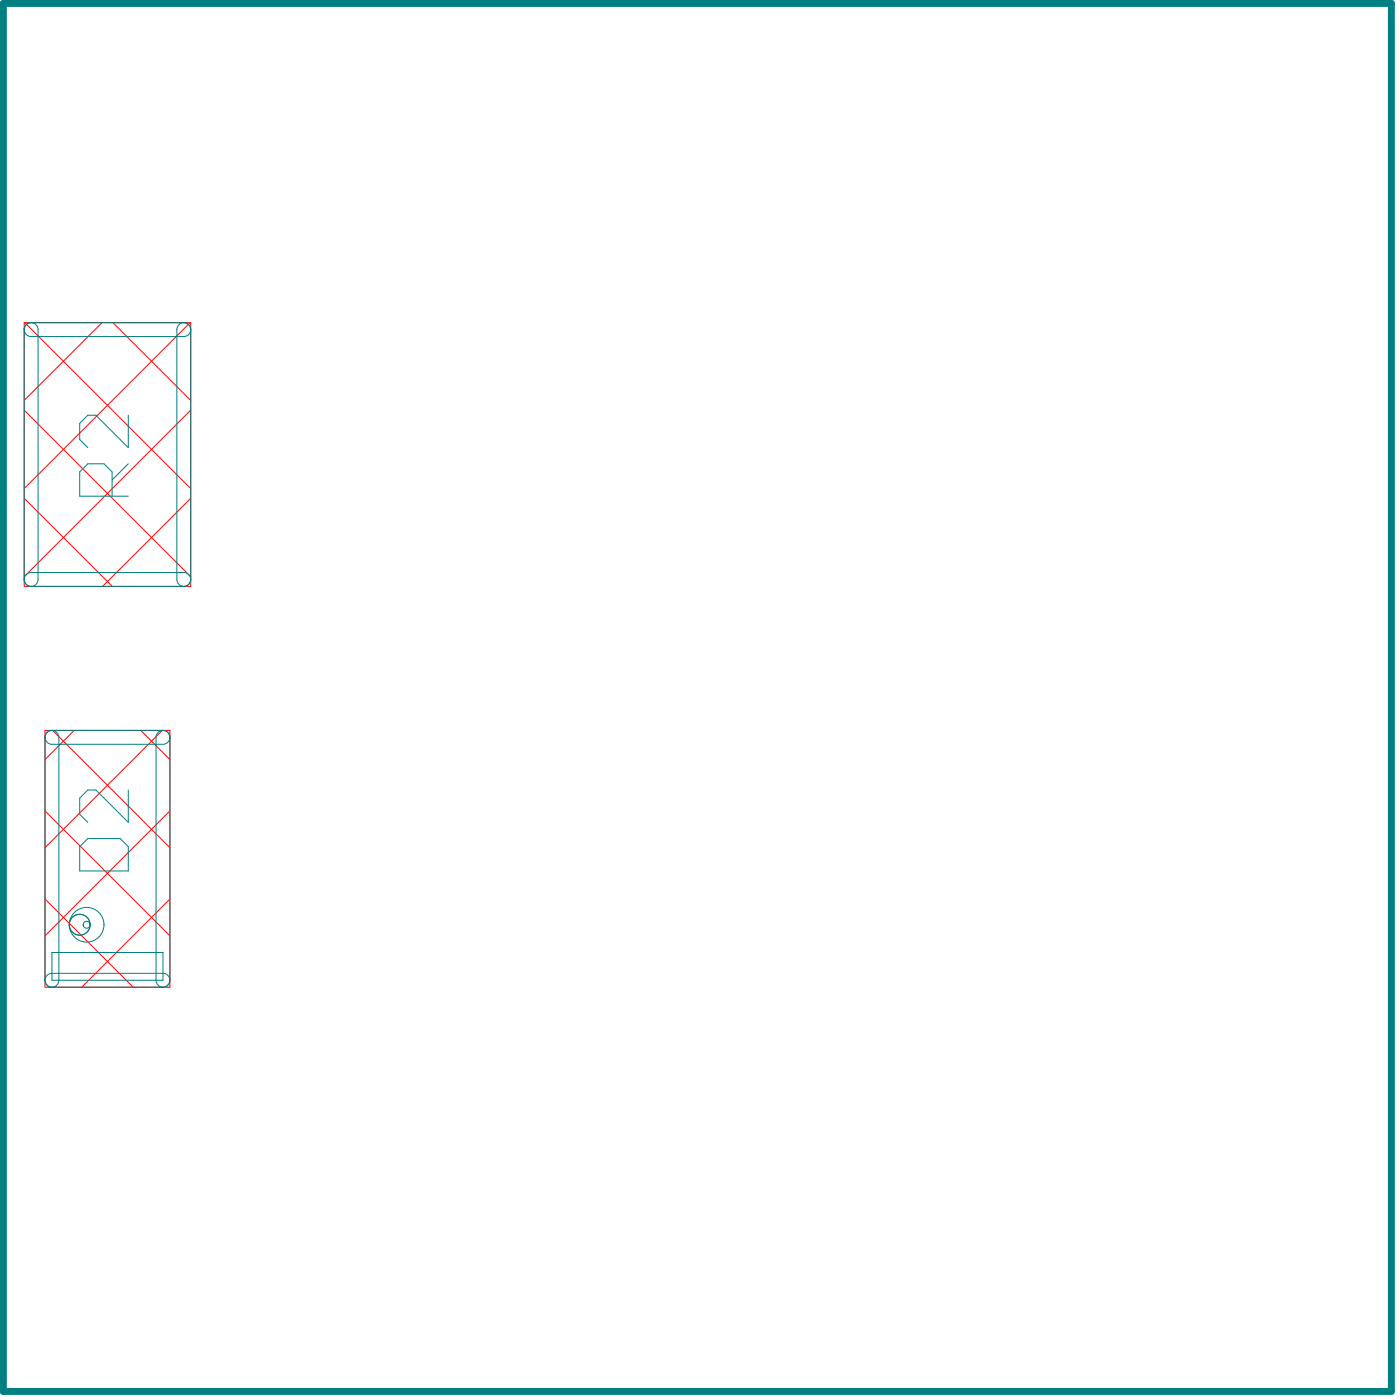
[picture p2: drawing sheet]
<svg xmlns="http://www.w3.org/2000/svg" width="67mm" height="67mm" viewBox="0 0 67 67" stroke-linecap="round" stroke-linejoin="round" font-family="sans-serif">
<g fill="none" stroke="#f00" stroke-width=".05">
<path d="M1.2 15.4h7.9v12.7h-7.9zM1.2 19.6l7.9 8M1.2 15.4l7.9 8M4.9 15.4l-3.7 3.8M5.4 15.4l3.7 3.8M9.1 15.4l-7.9 8M9.1 19.6l-7.9 8M1.2 23.9l4.2 4.2M2.2 35h5.9v12.3h-5.9zM2.2 38.8l5.9 6M2.5 35l5.6 5.6M3.5 35l-1.3 1.4"/>
<path d="M6.7 35l1.4 1.4M7.8 35l-5.6 5.6M8.1 38.8l-5.9 6M9.1 23.9l-4.2 4.2M2.2 43l4.2 4.3M8.1 43l-4.2 4.3"/>
</g>
<g fill="none" stroke="#008080" stroke-width=".05">
<path d="M1.2 15.6a.33 .33 0 0 1 .4-.1 .33 .33 0 0 1 .2 .3v11.9a.33 .33 0 0 1-.3 .4 .33 .33 0 0 1-.3-.4zM1.2 15.6l.3-.2h7.3a.33 .33 0 0 1 .3 .4 .33 .33 0 0 1-.3 .3h-7.3a.33 .33 0 0 1-.3-.5zM6.1 19.9v1.5l-1.5-1.5h-.4l-.4 .4v.7l.4 .4M8.5 15.6a.33 .33 0 0 1 .4-.1 .33 .33 0 0 1 .2 .3v11.9a.33 .33 0 0 1-.3 .4 .33 .33 0 0 1-.3-.4zM1.3 27.5l7.5-.1a.33 .33 0 0 1 .3 .3 .33 .33 0 0 1-.3 .4h-7.3a.33 .33 0 0 1-.3-.3 .33 .33 0 0 1 .1-.3zM2.3 35a.33 .33 0 0 1 .5 .3v11.6a.33 .33 0 0 1-.3 .4 .33 .33 0 0 1-.3-.4v-11.6zM2.3 35h5.5a.33 .33 0 0 1 .3 .3 .33 .33 0 0 1-.3 .3h-5.3a.33 .33 0 0 1-.3-.2 .33 .33 0 0 1 .1-.4zM5.4 23.8v-1.2l-.4-.4h-.8l-.4 .4v1.2h2.3M6.1 37.8v1.6l-1.5-1.6h-.4l-.4 .4v.8l.4 .4M6.1 22.2l-.7 .8M7.6 35a.33 .33 0 0 1 .5 .3v11.6a.33 .33 0 0 1-.3 .4 .33 .33 0 0 1-.3-.4v-11.6zM2.3 46.6h5.5a.33 .33 0 0 1 .3 .3 .33 .33 0 0 1-.3 .4h-5.3a.33 .33 0 0 1-.3-.3 .33 .33 0 0 1 .1-.4z"/>
<path d="M2.5 45.6h5.3v1.3h-5.3zM3.8 40.5l.4-.4h1.6l.3 .4v1.2h-2.3z"/>
<circle cx="3.8" cy="44.3" r=".5"/>
<circle cx="4.1" cy="44.3" r=".83"/>
<circle cx="4.1" cy="44.3" r=".17"/>
</g>
<path d="M.2 .2h66.4v66.4h-66.4z" fill="none" stroke="#008080" stroke-width=".33"/>
</svg>
